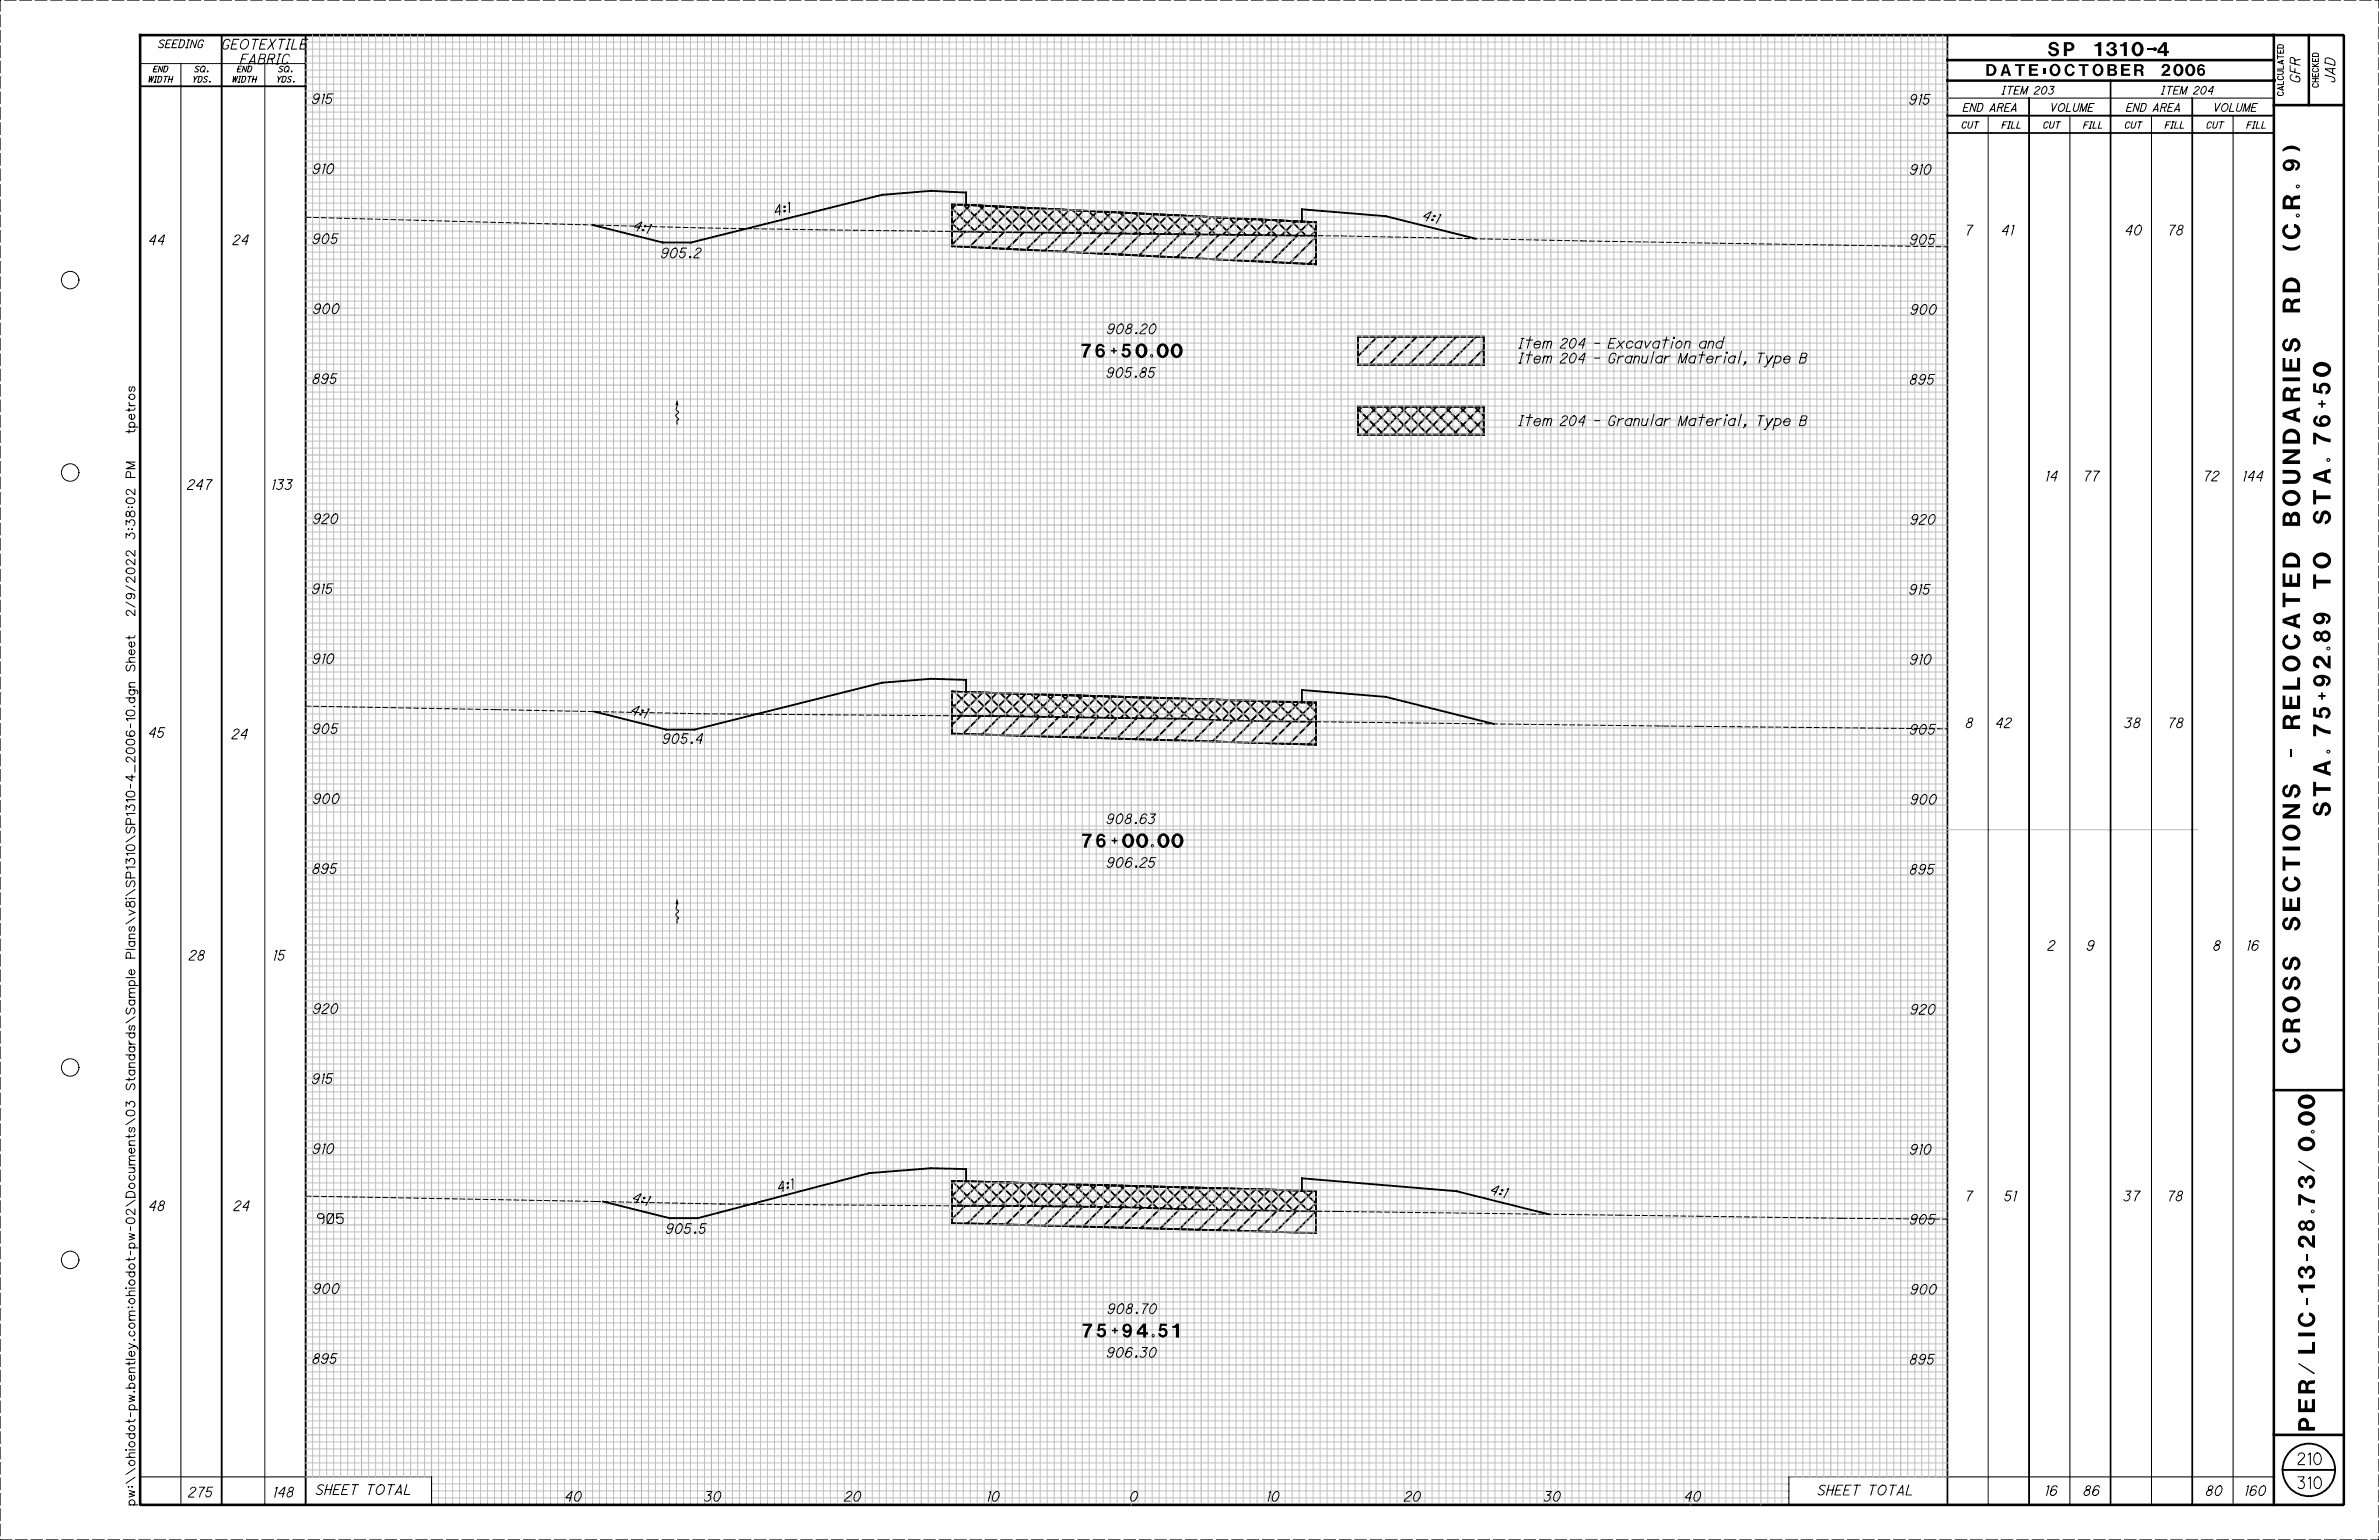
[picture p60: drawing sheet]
<svg xmlns="http://www.w3.org/2000/svg" width="864mm" height="559mm" viewBox="0 0 864 559" stroke-linecap="round" stroke-linejoin="round" font-family="sans-serif">
<defs><g id="words">
<g font-size="6.3">
<text x="846.1" y="296.1" transform="rotate(-90 846.1 296.1)">STA. 75+92.89 TO STA. 76+50</text>
<text x="835" y="382.2" transform="rotate(-90 835 382.2)">CROSS SECTIONS - RELOCATED BOUNDARIES RD (C.R. 9)</text>
</g>
<text font-size="6.1" x="840.3" y="519.1" transform="rotate(-90 840.3 519.1)">PER/LIC-13-28.73/0.00</text>
<g font-size="5.1">
<text x="743.4" y="20.4">SP 1310-4</text>
<text x="392.6" y="129.8">76+50.00</text>
<text x="392.8" y="307.6">76+00.00</text>
<text x="393" y="485.3">75+94.51</text>
</g>
<g font-size="4.3">
<text x="721.1" y="27.6">DATE:OCTOBER 2006</text>
<text x="834.3" y="531.5">210</text>
<text x="834.2" y="540.1">310</text>
</g>
<g font-size="3.6">
<text x="80.6" y="17.8">GEOTEXTILE</text>
<text x="87.2" y="23.2">FABRIC</text>
<text x="847.6" y="29.9" transform="rotate(-90 847.6 29.9)">JAD</text>
<text x="834.9" y="30" transform="rotate(-90 834.9 30)">GFR</text>
<text x="112.3" y="37.6">915</text>
<text x="692.1" y="37.9">915</text>
<text x="112.5" y="63">910</text>
<text x="692.4" y="63.3">910</text>
<text x="229.6" y="83.4" transform="rotate(14 229.6 83.4)">4 : 1</text>
<text x="281.4" y="78.4" transform="rotate(-14 281.4 78.4)">4 : 1</text>
<text x="516.2" y="79.7" transform="rotate(14 516.2 79.7)">4 : 1</text>
<text x="54" y="88.8">44</text>
<text x="84.5" y="88.8">24</text>
<text x="112.7" y="88.4">905</text>
<text x="692.6" y="88.7">905</text>
<text x="713.4" y="85.3">7</text>
<text x="726.6" y="85.3">41</text>
<text x="771.4" y="85.3">40</text>
<text x="786.9" y="85.3">78</text>
<text x="239.9" y="93.6">905.2</text>
<text x="113" y="113.8">900</text>
<text x="692.8" y="114">900</text>
<text x="401.9" y="121.1">908.20</text>
<text x="551.3" y="131.7">Item 204 - Granular Material, Type B</text>
<text x="551.3" y="126.3">Item 204 - Excavation and</text>
<text x="401.7" y="137">905.85</text>
<text x="112.6" y="139.2">895</text>
<text x="692.5" y="139.4">895</text>
<text x="551.3" y="154.4">Item 204 - Granular Material, Type B</text>
<text x="68" y="177.6">247</text>
<text x="98.6" y="177.6">133</text>
<text x="742.5" y="174.5">14</text>
<text x="756.2" y="174.5">77</text>
<text x="799.8" y="174.5">72</text>
<text x="814.1" y="174.5">144</text>
<text x="112.9" y="190">920</text>
<text x="692.7" y="190.2">920</text>
<text x="112.3" y="215.4">915</text>
<text x="692.1" y="215.6">915</text>
<text x="112.5" y="240.8">910</text>
<text x="692.4" y="241">910</text>
<text x="228.7" y="259.1" transform="rotate(14 228.7 259.1)">4 : 1</text>
<text x="53.9" y="267.6">45</text>
<text x="84.2" y="268.1">24</text>
<text x="112.7" y="266.2">905</text>
<text x="240.5" y="269.8">905.4</text>
<text x="692.6" y="266.4">905</text>
<text x="713.6" y="264.1">8</text>
<text x="724.4" y="264.1">42</text>
<text x="771.2" y="264.1">38</text>
<text x="786.9" y="264.1">78</text>
<text x="113" y="291.6">900</text>
<text x="692.8" y="291.8">900</text>
<text x="401.7" y="298.9">908.63</text>
<text x="112.6" y="317">895</text>
<text x="401.8" y="314.7">906.25</text>
<text x="692.5" y="317.2">895</text>
<text x="743.3" y="344.9">2</text>
<text x="757.5" y="344.9">9</text>
<text x="803.4" y="344.9">8</text>
<text x="815.5" y="344.9">16</text>
<text x="68.6" y="348.4">28</text>
<text x="99.1" y="348.4">15</text>
<text x="112.9" y="367.8">920</text>
<text x="692.7" y="368">920</text>
<text x="112.3" y="393.2">915</text>
<text x="112.5" y="418.6">910</text>
<text x="692.4" y="418.8">910</text>
<text x="229.3" y="436.1" transform="rotate(14 229.3 436.1)">4 : 1</text>
<text x="282.6" y="432.7" transform="rotate(-14 282.6 432.7)">4 : 1</text>
<text x="540.8" y="433.2" transform="rotate(14 540.8 433.2)">4 : 1</text>
<text x="713.4" y="435.8">7</text>
<text x="727.6" y="435.8">51</text>
<text x="770.9" y="435.8">37</text>
<text x="786.7" y="435.8">78</text>
<text x="54" y="439.3">48</text>
<text x="84.8" y="439.3">24</text>
<text x="113.7" y="444">905</text>
<text x="241.7" y="447.6">905.5</text>
<text x="692.6" y="444.2">905</text>
<text x="113" y="469.4">900</text>
<text x="692.8" y="469.6">900</text>
<text x="402" y="476.7">908.70</text>
<text x="112.6" y="494.8">895</text>
<text x="401.8" y="492.5">906.30</text>
<text x="692.5" y="495">895</text>
<text x="68.4" y="543.2">275</text>
<text x="99.2" y="543.2">148</text>
<text x="114.7" y="542.3">SHEET TOTAL</text>
<text x="205.1" y="544.7">40</text>
<text x="255.7" y="544.7">30</text>
<text x="306.6" y="544.7">20</text>
<text x="358.2" y="544.7">10</text>
<text x="410.1" y="544.7">0</text>
<text x="459.8" y="544.7">10</text>
<text x="509.8" y="544.7">20</text>
<text x="560.4" y="544.7">30</text>
<text x="611.4" y="544.7">40</text>
<text x="659.9" y="542.5">SHEET TOTAL</text>
<text x="742.4" y="542.7">16</text>
<text x="756.3" y="542.7">86</text>
<text x="800.7" y="542.7">80</text>
<text x="814.8" y="542.7">160</text>
</g>
<g font-size="3.2">
<text x="49" y="156.2" transform="rotate(-90 49 156.2)">tpetros</text>
<text x="49" y="215.6" transform="rotate(-90 49 215.6)">2/9/2022 3:38:02 PM</text>
<text x="49" y="546.1" transform="rotate(-90 49 546.1)">pw:\\ohiodot-pw.bentley.com:ohiodot-pw-02\Documents\03 Standards\Sample Plans\v8i\SP1310\SP1310-4_2006-10.dgn Sheet</text>
</g>
<g font-size="2.8">
<text x="57.4" y="17.3">SEEDING</text>
<text x="726.7" y="34.2">ITEM 203</text>
<text x="784.6" y="34.2">ITEM 204</text>
<text x="712.6" y="40.4">END AREA</text>
<text x="744.2" y="40.4">VOLUME</text>
<text x="771.9" y="40.4">END AREA</text>
<text x="803.5" y="40.4">VOLUME</text>
</g>
<g font-size="2.3">
<text x="712" y="46.5">CUT</text>
<text x="726.7" y="46.5">FILL</text>
<text x="741.7" y="46.5">CUT</text>
<text x="756.3" y="46.5">FILL</text>
<text x="771.3" y="46.5">CUT</text>
<text x="786" y="46.5">FILL</text>
<text x="800.9" y="46.5">CUT</text>
<text x="815.6" y="46.5">FILL</text>
</g>
<g font-size="2.1">
<text x="53.8" y="29.8">WIDTH</text>
<text x="55.6" y="26.1">END</text>
<text x="69.8" y="29.8">YDS.</text>
<text x="70.6" y="26.1">SQ.</text>
<text x="84.2" y="29.8">WIDTH</text>
<text x="86.1" y="26.1">END</text>
<text x="100.3" y="29.8">YDS.</text>
<text x="101.1" y="26.1">SQ.</text>
<text x="828.9" y="34.6" transform="rotate(-90 828.9 34.6)">CALCULATED</text>
<text x="841.6" y="31.6" transform="rotate(-90 841.6 31.6)">CHECKED</text>
</g>
</g></defs>
<g fill="none" stroke="#000" stroke-width=".68">
<path d="M80.5 12.7v533.4M110.9 12.7v533.4M706.9 12.7v533.4M50.9 31.3h60M736.6 35.6v510.5M766.2 29.2v516.9M795.8 35.6v510.5M706.9 41.9h118.5M706.9 48.3h118.5M345.6 74.1l132.1 6.5v15.3l-132.1-6.6zM345.6 74.1l132.1 6.5v4.9l-132.1-1.5zM347.2 74.1l-1.6 1.5 10 9.9"/>
<path d="M349.5 74.1l11.5 11.4M350.7 74.3v-4.4l-12.7-.6-17.8 1.4-69.4 17.3h-10.1l-25.6-6.4M352.6 74.1l-7 6.9M354.9 74.1l11.5 11.4M358 74.1l-11.5 11.4M360.3 74.1l11.5 11.4M363.4 74.1l-11.5 11.4M365.7 74.1l11.5 11.4M368.7 74.1l-11.4 11.4M371.1 74.1l11.5 11.4M374.1 74.1l-11.4 11.4M376.5 74.1l11.4 11.4"/>
<path d="M379.5 74.1l-11.4 11.4M381.9 74.1l11.4 11.4M384.9 74.1l-11.4 11.4M387.2 74.1l11.5 11.4M390.3 74.1l-11.5 11.4M392.6 74.1l11.5 11.4M395.7 74.1l-11.5 11.4M398 74.1l11.5 11.4M401.1 74.1l-11.5 11.4M403.4 74.1l11.5 11.4M406.4 74.1l-11.4 11.4M408.8 74.1l11.5 11.4"/>
<path d="M411.8 74.1l-11.4 11.4M414.2 74.1l11.5 11.4M417.2 74.1l-11.4 11.4M419.6 74.1l11.4 11.4M422.6 74.1l-11.4 11.4M425 74.1l11.4 11.4M428 74.1l-11.4 11.4M430.4 74.1l11.4 11.4M433.4 74.1l-11.5 11.4M435.8 74.1l11.4 11.4M438.8 74.1l-11.5 11.4M441.1 74.1l11.5 11.4"/>
<path d="M444.1 74.1l-11.4 11.4M446.5 74.1l11.5 11.4M449.5 74.1l-11.4 11.4M451.9 74.1l11.5 11.4M454.9 74.1l-11.4 11.4M457.3 74.1l11.4 11.4M460.3 74.1l-11.4 11.4M462.7 74.1l11.4 11.4M465.7 74.1l-11.4 11.4M468.1 74.1l9.6 9.6-1.9 1.8M471.1 74.1l-11.5 11.4M473.5 74.1l4.2 4.2-7.3 7.2"/>
<path d="M476.5 74.1l-11.5 11.4M345.6 80.9l4.6 4.6M350.3 84l-4.7 4.7M357.4 84.1l-5.5 5.5M364.5 84.2l-5.8 5.8M371.6 84.3l-6.1 6M378.7 84.4l-6.3 6.3M380.4 91.1h.1M385.8 84.5l-6.6 6.5M392.9 84.6l-6.8 6.7M399.9 84.7l-7 7M407 84.8l-7.2 7.2"/>
<path d="M414.1 84.8l-7.5 7.6M421.3 84.9l-7.8 7.8M428.3 85l-8 8.1M435.5 85.1l-8.4 8.3M442.6 85.2l-8.6 8.5M449.7 85.2l-8.9 8.9M456.8 85.3l-9.1 9.1M463.9 85.4l-9.4 9.4M471 85.5l-9.6 9.6M472.6 80.4v-4.4l30.5 2.5 32.6 8.1M477.7 85.9l-9.5 9.5M477.7 93.1l-2.6 2.7"/>
<path d="M492.9 122.2h45.7v10.1h-45.7zM500 122.2l-7.1 7.1M507.2 122.2l-10.2 10.1M514.3 122.2l-10.1 10.1M521.5 122.2l-10.1 10.1M528.7 122.2l-10.1 10.1M535.9 122.2l-10.2 10.1M538.6 126.6l-5.7 5.7M492.9 153.7l4 4M492.9 147.6h45.7v10.1h-45.7zM492.9 148.4l9.4 9.3M494.6 147.6l-1.7 1.7"/>
<path d="M497.5 147.6l10.2 10.1M500 147.6l-7.1 7.1M502.9 147.6l10.2 10.1M505.4 147.6l-10.2 10.1M508.3 147.6l10.1 10.1M510.8 147.6l-10.2 10.1M513.7 147.6l10.1 10.1M516.1 147.6l-10.1 10.1M519.1 147.6l10.1 10.1M521.5 147.6l-10.1 10.1M524.4 147.6l10.2 10.1M526.9 147.6l-10.1 10.1"/>
<path d="M529.8 147.6l8.8 8.8M532.3 147.6l-10.1 10.1M535.2 147.6l3.4 3.4M537.7 147.6l-10.2 10.1M538.6 152l-5.7 5.7M538.6 157.4l-.3 .3M345.6 251l132.1 4v6.9l-30.8-.4-16.8-.7-84.5-1zM345.6 255.5l6.4 6.4M346.2 251l-.6 .6M346.5 251l10.9 10.9M348.9 259.8l-3.3 3.2M350.7 251.1l121.9 3.7"/>
<path d="M350.7 251.1l-5.1-.1v15.2l132.1 4v-15.2l-5.1-.2M350.7 251.1v-4.4l-12.7-.4-17.8 1.4-68.1 17.1h-10.2l-26.2-6.6M351.6 251l-6 6M351.9 251l10.9 10.9M356 259.8l-6.5 6.5M357 251l-10.9 10.9M357.3 251l10.9 10.9M362.4 251l-10.9 10.9M362.6 251l11 10.9M363.1 259.9l-6.7 6.7M367.8 251l-10.9 10.9M368 251l11 10.9"/>
<path d="M370.2 260l-6.8 6.8M373.2 251l-10.9 10.9M373.4 251l10.9 10.9M378.6 251l-11 10.9M378.8 251l10.9 10.9M383.9 251l-10.9 10.9M384.2 251l10.9 10.9M389.3 251l-10.9 10.9M389.6 251l10.9 10.9M394.7 251l-10.9 10.9M395 251l10.9 10.9M400.1 251l-10.9 10.9"/>
<path d="M400.3 251l11 10.9M405.5 251l-10.9 10.9M405.7 251l10.9 10.9M410.9 251l-10.9 10.9M411.1 251l10.9 10.9M416.3 251l-11 10.9M416.5 251l10.9 10.9M421.6 251l-10.9 10.9M421.9 251l10.9 10.9M427 251l-10.9 10.9M427.3 251l10.9 10.9M432.4 251l-10.9 10.9"/>
<path d="M432.7 251l10.9 10.9M437.8 251l-10.9 10.9M438 251l11 10.9M443.2 251l-10.9 10.9M443.4 251l10.9 10.9M448.6 251l-10.9 10.9M448.8 251l10.9 10.9M454 251l-10.9 10.9M454.2 251l10.9 10.9M459.4 251l-10.9 10.9M459.6 251l10.9 10.9M464.7 251l-10.9 10.9"/>
<path d="M465 251l10.9 10.9M470.1 251l-10.9 10.9M470.4 251l7.3 7.3M472.6 254.8v-4.4l30.5 2.5 39.2 9.8M475.5 251l-10.9 10.9M475.8 251l1.9 1.9M477.7 259.6l-2.3 2.3M477.7 254.2l-7.7 7.7M345.6 260.9l1 1M377.3 260.1l-6.9 6.9M384.4 260.2l-7 7M391.4 260.3l-7 7.1"/>
<path d="M398.5 260.4l-7.2 7.2M405.6 260.5l-7.3 7.3M412.7 260.6l-7.4 7.4M419.8 260.7l-7.5 7.5M426.9 260.8l-7.7 7.6M433.9 260.9l-7.7 7.7M440.8 261.3l-7.6 7.6M447.7 261.5l-7.6 7.6M454.8 261.6l-7.7 7.7M461.9 261.7l-7.8 7.8M469 261.8l-8 7.9M476.1 261.9l-8.1 8"/>
<path d="M477.7 267.4l-2.7 2.7M345.6 428.5l11 11M345.6 428.5l132.1 3.7v15.2l-132.1-3.6zM345.6 428.5l132.1 3.7v7.3l-41.5-.5-28.5-1-62.1-.4zM345.8 439.5l-.2-.2 10.8-10.8 11 11M350.4 437.6l-4.8 4.7M350.7 428.7v-4.5l-12.7-.3-22.4 1.8-62.3 16.3h-10.2l-24.2-6M350.8 439.5l11-11 10.9 11M351.2 439.5l-5.6-5.6 5.4-5.4 11 11M356.2 439.5l11-11 10.9 11M357.5 437.6l-6.3 6.3M361.6 439.5l11-11 10.9 11"/>
<path d="M364.6 437.7l-6.4 6.4M367 439.5l11-11 10.9 11M371.8 437.8l-6.6 6.5M372.4 439.5l10.9-11 11 11M377.8 439.5l10.9-11 11 11M378.9 437.8l-6.7 6.7M383.2 439.5l10.9-11 11 11M386 437.9l-6.8 6.8M388.5 439.5l11-11 11 11M393.1 437.9l-6.9 7M393.9 439.5l11-11 11 11M399.3 439.5l11-11 11 11"/>
<path d="M400.3 438l-7.2 7.1M404.7 439.5l11-11 10.9 11M407.4 438l-7.2 7.3M410.1 439.5l10.9-11 11 11M414.4 438.1l-7.3 7.4M415.5 439.5l10.9-11 11 11M420.9 439.5l10.9-11 11 11M421.4 438.4l-7.3 7.3M426.2 439.5l11-11 11 11M428.3 438.7l-7.2 7.1M431.6 439.5l11-11 11 11M435.2 439l-7.1 7"/>
<path d="M437 439.5l11-11 11 11M442.2 439.1l-7.1 7.1M442.4 439.5l11-11 11 11M447.8 439.5l11-11 10.9 11M449.3 439.2l-7.2 7.2M453.2 439.5l10.9-11 11 11M456.4 439.2l-7.3 7.4M463.6 439.3l-7.5 7.5M470.6 439.4l-7.5 7.6M472.6 432v-4.4l56 4.6 33.6 8.4M477.7 436.6l-3 2.9M477.7 436.7l-8.2-8.2-10.9 11"/>
<path d="M477.7 431.3l-2.8-2.8-11 11M477.7 439.6l-7.6 7.6M477.7 431.2l-8.4 8.3M477.7 446.7l-.6 .7M828.6 533.4h19.1"/>
<circle cx="838.1" cy="533.4" r="9.5"/>
</g>
<path d="M.1 558.8h863.4v-558.8h-863.4v558.8" fill="none" stroke="#000" stroke-width=".36" stroke-dasharray="4.2 1.4"/>
<g fill="none" stroke="#c0c0c0" stroke-width=".36">
<path d="M110.9 15.3h596M110.9 17.8h596M113.5 12.7v523.2M116 12.7v523.2M118.6 12.7v523.2M121.1 12.7v523.2M123.6 12.7v523.2M126.2 12.7v523.2M128.7 12.7v523.2M133.8 12.7v523.2M136.3 12.7v523.2M138.9 12.7v523.2"/>
<path d="M141.4 12.7v523.2M144 12.7v523.2M146.5 12.7v523.2M149 12.7v523.2M151.6 12.7v523.2M154.1 12.7v523.2M159.2 12.7v533.4M161.7 12.7v533.4M164.3 12.7v533.4M166.8 12.7v533.4M169.4 12.7v533.4M171.9 12.7v533.4"/>
<path d="M174.4 12.7v533.4M177 12.7v533.4M179.5 12.7v533.4M184.6 12.7v533.4M187.1 12.7v533.4M189.7 12.7v533.4M192.2 12.7v533.4M194.8 12.7v533.4M197.3 12.7v533.4M199.8 12.7v533.4M202.4 12.7v533.4M204.9 12.7v533.4"/>
<path d="M210 12.7v533.4M212.5 12.7v533.4M215.1 12.7v533.4M217.6 12.7v533.4M220.2 12.7v533.4M222.7 12.7v533.4M225.2 12.7v533.4M227.8 12.7v533.4M230.3 12.7v533.4M235.4 12.7v533.4M237.9 12.7v533.4M240.5 12.7v533.4"/>
<path d="M243 12.7v533.4M245.6 12.7v533.4M248.1 12.7v533.4M250.6 12.7v533.4M253.2 12.7v533.4M255.7 12.7v533.4M260.8 12.7v533.4M263.3 12.7v533.4M265.9 12.7v533.4M268.4 12.7v533.4M271 12.7v533.4M273.5 12.7v533.4"/>
<path d="M276 12.7v533.4M278.6 12.7v533.4M281.1 12.7v533.4M286.2 12.7v533.4M288.7 12.7v533.4M291.3 12.7v533.4M293.8 12.7v533.4M296.3 12.7v533.4M298.9 12.7v533.4M301.4 12.7v533.4M304 12.7v533.4M306.5 12.7v533.4"/>
<path d="M311.6 12.7v533.4M314.1 12.7v533.4M316.7 12.7v533.4M319.2 12.7v533.4M321.7 12.7v533.4M324.3 12.7v533.4M326.8 12.7v533.4M329.4 12.7v533.4M331.9 12.7v533.4M337 12.7v533.4M339.5 12.7v533.4M342.1 12.7v533.4"/>
<path d="M344.6 12.7v533.4M347.1 12.7v533.4M349.7 12.7v533.4M352.2 12.7v533.4M354.8 12.7v533.4M357.3 12.7v533.4M362.4 12.7v533.4M364.9 12.7v533.4M367.5 12.7v533.4M370 12.7v533.4M372.5 12.7v533.4M375.1 12.7v533.4"/>
<path d="M377.6 12.7v533.4M380.2 12.7v533.4M382.7 12.7v533.4M387.8 12.7v533.4M390.3 12.7v533.4M392.9 12.7v533.4M395.4 12.7v533.4M397.9 12.7v533.4M400.5 12.7v533.4M403 12.7v533.4M405.6 12.7v533.4M408.1 12.7v533.4"/>
<path d="M413.2 12.7v533.4M415.7 12.7v533.4M418.3 12.7v533.4M420.8 12.7v533.4M423.3 12.7v533.4M425.9 12.7v533.4M428.4 12.7v533.4M431 12.7v533.4M433.5 12.7v533.4M438.6 12.7v533.4M441.1 12.7v533.4M443.7 12.7v533.4"/>
<path d="M446.2 12.7v533.4M448.7 12.7v533.4M451.3 12.7v533.4M453.8 12.7v533.4M456.4 12.7v533.4M458.9 12.7v533.4M464 12.7v533.4M466.5 12.7v533.4M469.1 12.7v533.4M471.6 12.7v533.4M474.1 12.7v533.4M476.7 12.7v533.4"/>
<path d="M479.2 12.7v533.4M481.8 12.7v533.4M484.3 12.7v533.4M489.4 12.7v533.4M491.9 12.7v533.4M494.5 12.7v533.4M497 12.7v533.4M499.5 12.7v533.4M502.1 12.7v533.4M504.6 12.7v533.4M507.2 12.7v533.4M509.7 12.7v533.4"/>
<path d="M514.8 12.7v533.4M517.3 12.7v533.4M519.9 12.7v533.4M522.4 12.7v533.4M524.9 12.7v533.4M527.4 12.7v533.4M530 12.7v533.4M532.5 12.7v533.4M535.1 12.7v533.4M540.1 12.7v533.4M542.7 12.7v533.4M545.2 12.7v533.4"/>
<path d="M547.8 12.7v533.4M550.3 12.7v533.4M552.8 12.7v533.4M555.4 12.7v533.4M557.9 12.7v533.4M560.5 12.7v533.4M565.5 12.7v533.4M568.1 12.7v533.4M570.6 12.7v533.4M573.2 12.7v533.4M575.7 12.7v533.4M578.2 12.7v533.4"/>
<path d="M580.8 12.7v533.4M583.3 12.7v533.4M585.9 12.7v533.4M590.9 12.7v533.4M593.5 12.7v533.4M596 12.7v533.4M598.6 12.7v533.4M601.1 12.7v533.4M603.6 12.7v533.4M606.2 12.7v533.4M608.7 12.7v533.4M611.3 12.7v533.4"/>
<path d="M616.3 12.7v533.4M618.9 12.7v533.4M621.4 12.7v533.4M624 12.7v533.4M626.5 12.7v533.4M629 12.7v533.4M631.6 12.7v533.4M634.1 12.7v533.4M636.7 12.7v533.4M641.7 12.7v533.4M644.3 12.7v533.4M646.8 12.7v533.4"/>
<path d="M649.4 12.7v533.4M651.9 12.7v523.2M654.4 12.7v523.2M657 12.7v523.2M659.5 12.7v523.2M662.1 12.7v523.2M667.1 12.7v523.2M669.7 12.7v523.2M672.2 12.7v523.2M674.8 12.7v523.2M677.3 12.7v523.2M679.8 12.7v523.2"/>
<path d="M682.4 12.7v523.2M684.9 12.7v523.2M687.5 12.7v523.2M692.5 12.7v523.2M695.1 12.7v523.2M697.6 12.7v523.2M700.2 12.7v523.2M702.7 12.7v523.2M705.2 12.7v523.2M110.9 35.6h596M110.9 33.1h596M110.9 30.5h596"/>
<path d="M110.9 22.9h596M110.9 20.4h596M110.9 28h596M110.9 25.4h596M110.9 58.5h596M110.9 55.9h596M110.9 53.4h596M110.9 50.8h596M110.9 48.3h596M110.9 45.8h596M110.9 43.2h596M110.9 40.7h596"/>
<path d="M110.9 66.1h596M110.9 68.6h596M110.9 71.2h596M110.9 73.7h596M110.9 76.2h596M110.9 78.8h596M110.9 61h596M110.9 81.3h596M110.9 83.9h596M110.9 86.4h596M110.9 91.5h596M110.9 94h596"/>
<path d="M110.9 96.6h596M110.9 99.1h596M110.9 101.6h596M110.9 104.2h596M110.9 106.7h596M110.9 109.3h596M110.9 111.8h596M110.9 116.9h596M110.9 119.4h596M110.9 122h596M110.9 124.5h596M110.9 127h596"/>
<path d="M110.9 129.6h596M110.9 132.1h596M110.9 134.7h596M110.9 137.2h596M110.9 142.3h596M110.9 144.8h596M110.9 147.4h596M110.9 149.9h596M110.9 152.4h596M110.9 155h596M110.9 157.5h596M110.9 160.1h596"/>
<path d="M110.9 162.6h596M110.9 167.6h596M110.9 170.2h596M110.9 172.7h596M110.9 175.3h596M110.9 177.8h596M110.9 180.3h596M110.9 182.9h596M110.9 185.4h596M110.9 188h596M110.9 193h596M110.9 195.6h596"/>
<path d="M110.9 198.1h596M110.9 200.7h596M110.9 203.2h596M110.9 205.7h596M110.9 208.3h596M110.9 210.8h596M110.9 213.4h596M110.9 218.4h596M110.9 221h596M110.9 223.5h596M110.9 226.1h596M110.9 228.6h596"/>
<path d="M110.9 231.1h596M110.9 233.7h596M110.9 236.2h596M110.9 238.8h596M110.9 243.8h596M110.9 246.4h596M110.9 248.9h596M110.9 251.5h596M110.9 254h596M110.9 256.5h596M110.9 259.1h596M110.9 261.6h596"/>
<path d="M110.9 264.2h596M110.9 269.2h596M110.9 271.8h596M110.9 274.3h596M110.9 276.9h596M110.9 279.4h596M110.9 281.9h596M110.9 284.5h596M110.9 287h596M110.9 289.6h596M110.9 294.6h596M110.9 299.7h596"/>
<path d="M110.9 302.3h596M110.9 304.8h596M110.9 307.3h596M110.9 309.9h596M110.9 312.4h596M110.9 315h596M201.9 301.1h595.9M110.9 320h596M110.9 322.6h596M110.9 325.1h596M110.9 327.7h596M110.9 330.2h596"/>
<path d="M110.9 332.7h596M110.9 335.3h596M110.9 337.8h596M110.9 340.4h596M110.9 345.4h596M110.9 348h596M110.9 350.5h596M110.9 353.1h596M110.9 355.6h596M110.9 358.1h596M110.9 360.7h596M110.9 363.2h596"/>
<path d="M110.9 365.8h596M110.9 370.8h596M110.9 373.4h596M110.9 375.9h596M110.9 378.5h596M110.9 381h596M110.9 383.5h596M110.9 386.1h596M110.9 388.6h596M110.9 391.2h596M110.9 396.2h596M110.9 398.7h596"/>
<path d="M110.9 401.3h596M110.9 403.8h596M110.9 406.4h596M110.9 408.9h596M110.9 411.4h596M110.9 414h596M110.9 416.5h596M110.9 421.6h596M110.9 424.1h596M110.9 426.7h596M110.9 429.2h596M110.9 431.8h596"/>
<path d="M110.9 434.3h596M110.9 436.8h596M110.9 439.4h596M110.9 441.9h596M110.9 447h596M110.9 449.5h596M110.9 452.1h596M110.9 454.6h596M110.9 457.2h596M110.9 459.7h596M110.9 462.2h596M110.9 464.8h596"/>
<path d="M110.9 467.3h596M110.9 472.4h596M110.9 474.9h596M110.9 477.5h596M110.9 480h596M110.9 482.6h596M110.9 485.1h596M110.9 487.6h596M110.9 490.2h596M110.9 492.7h596M110.9 497.8h596M110.9 500.3h596"/>
<path d="M110.9 502.9h596M110.9 505.4h596M110.9 508h596M110.9 510.5h596M110.9 513h596M110.9 515.6h596M110.9 518.1h596M110.9 523.2h596M110.9 525.7h596M110.9 528.3h596M110.9 530.8h596M110.9 533.4h596"/>
<path d="M110.9 535.9h596M156.7 538.4h492.7M156.7 543.5h492.7M156.7 541h492.7"/>
</g>
<g fill="none" stroke="#b0b0b0" stroke-width=".36">
<path d="M131.3 12.7v523.2M156.7 12.7v533.4M182.1 12.7v533.4M207.5 12.7v533.4M232.9 12.7v533.4M258.3 12.7v533.4M283.7 12.7v533.4M309 12.7v533.4M334.4 12.7v533.4M359.8 12.7v533.4M385.2 12.7v533.4M410.6 12.7v533.4"/>
<path d="M436 12.7v533.4M461.4 12.7v533.4M486.8 12.7v533.4M512.2 12.7v533.4M537.6 12.7v533.4M563 12.7v533.4M588.4 12.7v533.4M613.8 12.7v533.4M639.2 12.7v533.4M664.6 12.7v523.2M690 12.7v523.2M110.9 38.1h596"/>
<path d="M110.9 63.5h596M110.9 88.9h596M110.9 114.3h596M110.9 139.7h596M110.9 165.1h596M110.9 190.5h596M110.9 215.9h596M110.9 241.3h596M110.9 266.7h596M110.9 292.1h596M110.9 317.5h596M110.9 342.9h596"/>
<path d="M110.9 368.3h596M110.9 393.7h596M110.9 419.1h596M110.9 444.5h596M110.9 469.9h596M110.9 495.3h596M110.9 520.7h596"/>
</g>
<g fill="none" stroke="#000" stroke-width=".36">
<path d="M50.9 23.1h60M65.7 23.1v523M96.1 23.1v523M706.9 35.6h118.5M721.7 41.9v504.2M751.4 41.9v504.2M781 41.9v504.2M810.6 41.9v504.2M554.1 128.8h2.2M554.1 123.4h2.2M555.5 127.6l-1.1 4.1M555.5 122.3l-1.1 4"/>
<path d="M600.4 127.6l-1.1 4.1M603.7 123.4h2.1M605 122.3l-1 4M607.3 123.9l-.7 2.4M616.8 128.8h2.1M618.2 127.6l-1.1 4.1M625.4 124.1a1.47 1.47 0 0 0-1.9 .1 1.47 1.47 0 0 0-.1 2l.9 .1 .6-.3M625.9 122.2l-1.1 4.1M626.4 129.3l-.6 2.4M632.1 127.6l-1.1 4.1M46.8 148.2v1.1M46.8 156v1.1"/>
<path d="M49 155.9l-.2 .6-.4 .1h-2.6M49 148.1l-.2 .6-.4 .1h-2.6M245.8 147l-.1 .4a1.24 1.24 0 0 0 .5 2l.1 .4-.9 .8a.82 .82 0 0 0 .6 1.1l.3 .5-.6 .3 .1 1.4M554.1 151.5h2.2M555.5 150.4l-1.1 4M600.4 150.3l-1.1 4.1M616.8 151.5h2.1M618.2 150.4l-1.1 4M626.4 152l-.6 2.4M632.1 150.3l-1.1 4.1M46.8 215.4a.97 .97 0 0 1 .9 1.3 .97 .97 0 0 1-1.5 .4 .97 .97 0 0 1 0-1.6 1.68 1.68 0 0 1 2.8 1.1l-.5 .6M45.6 326h.3z"/>
<path d="M46.8 326h2.2M245.8 328.1l-.1 .4a1.22 1.22 0 0 0 .5 1.9l.1 .5-.9 .7a.82 .82 0 0 0 .6 1.1l.3 .6-.6 .3 .1 1.4M45.6 467.4h.3zM46.8 467.4h2.2M45.6 526.1h.3zM46.8 526.1h2.2M50.9 535.9h105.8v10.2M825.4 535.9h-176v10.2"/>
<circle cx="25.5" cy="101.6" r="3.2"/>
<circle cx="607.6" cy="122.6" r=".22"/>
<circle cx="626.8" cy="128" r=".24"/>
<circle cx="626.8" cy="150.7" r=".23"/>
<circle cx="25.5" cy="171.5" r="3.2"/>
<circle cx="25.5" cy="387.3" r="3.2"/>
<circle cx="25.5" cy="457.2" r="3.2"/>
</g>
<path d="M50.9 12.7h799.9v533.4h-799.9zM730.2 12.7h95.2v533.4M838.1 12.7v25.4M706.9 21.8h118.5M706.9 29.2h118.5M825.4 38.1h25.4M825.4 395.6h25.4M825.4 520.7h25.4" fill="none" stroke="#000" stroke-width=".93"/>
<g fill="none" stroke="#000" stroke-width=".36" stroke-dasharray="1.7 1.1">
<path d="M111.1 78.8l143.1 3.9M254.2 82.7l44.3 .7M298.5 83.4l113.2 1.4M411.7 84.8h2.6M414.3 84.8l72.7 .8M487 85.6l87.2 1.8M574.2 87.4l50.4 .9M624.6 88.3l82.3 1.3M111.1 256.2l68.9 1.3M180 257.5l75.9 1.5M255.9 259l110.1 .9M366 259.9l37.4 .6"/>
<path d="M403.4 260.5l8.3 .1M411.7 260.6l18.4 .2M430.1 260.8l16.8 .7M446.9 261.5l154.9 1.9M601.8 263.4l2.2 .1M604 263.5l12.7 .1M616.7 263.6l90.2 .9M111.1 434l105.2 2M216.3 436l45.3 .9M261.6 436.9l146.1 1.1M407.7 438l4.9 .1M412.6 438.1h3.6"/>
<path d="M416.2 438.1l20 .9M436.2 439l49.7 .6M485.9 439.6l101.9 1.3M587.8 440.9l28.7 .4M616.5 441.3l52.2 .8M668.7 442.1l38.2 .3"/>
</g>
<g fill="#000">
<path d="M245.8 145l.5 2h-1.1zM245.8 326.1l.5 2h-1.1z"/>
<circle cx="825.5" cy="29.2" r=".72"/>
</g>
<use href="#words"/>
</svg>
